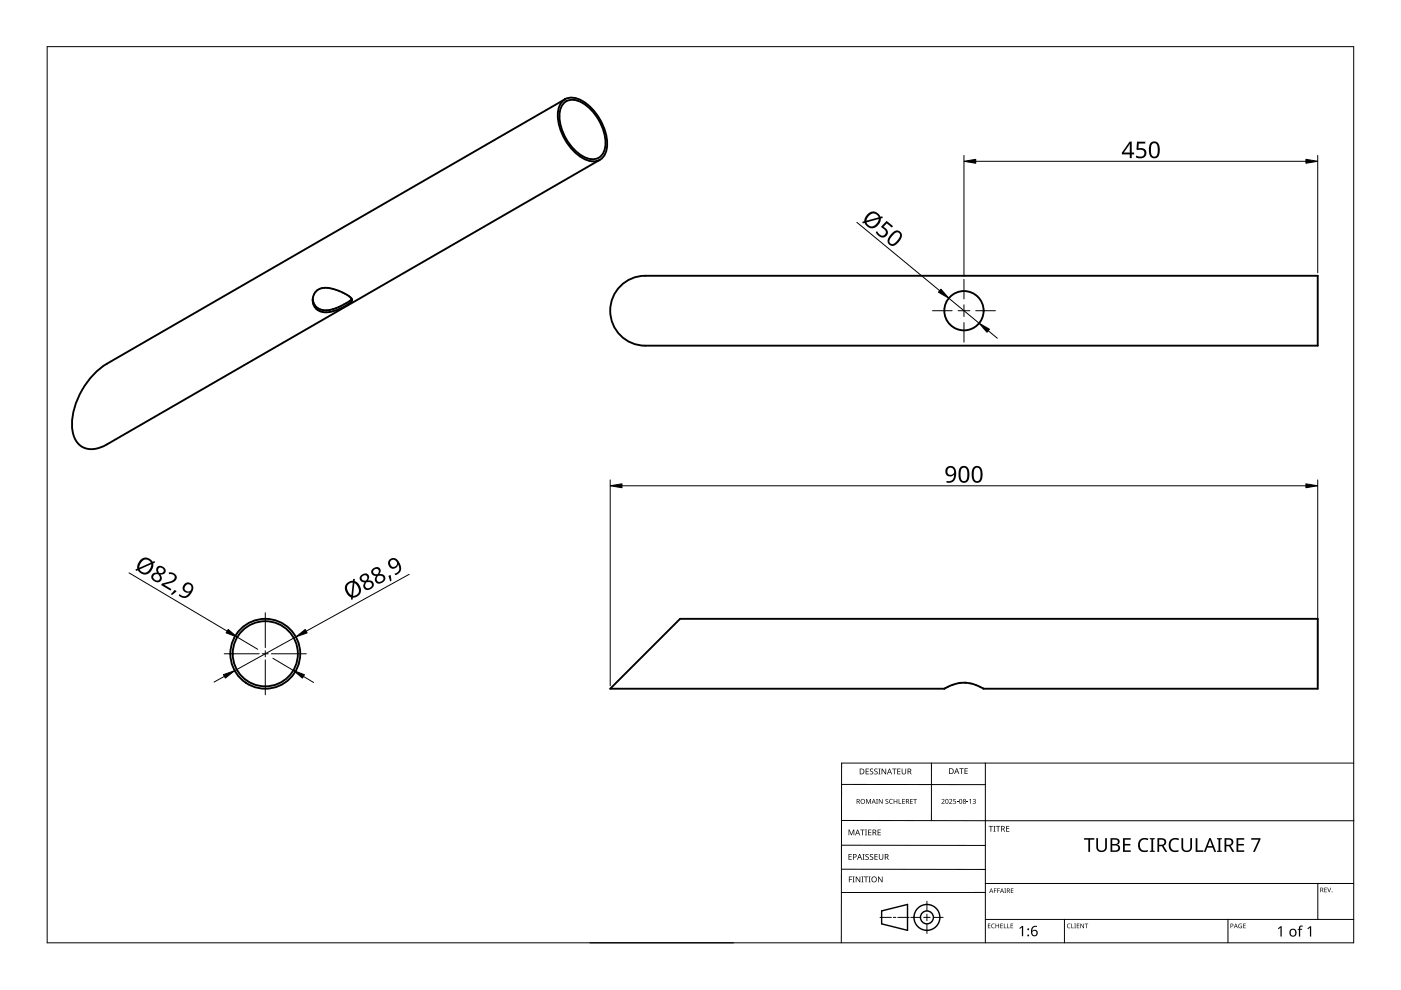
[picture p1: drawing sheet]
<svg xmlns="http://www.w3.org/2000/svg" width="297mm" height="210mm" viewBox="0 0 297 210" stroke-linecap="round" stroke-linejoin="round" font-family="sans-serif">
<g fill="none" stroke="#000" stroke-width=".4">
<path d="M119.2 21.5a3.4 3.4 0 0 1 4.3-.1 11.3 11.3 0 0 1 5.2 10 2.95 2.95 0 0 1-4.4 2.5 11.1 11.1 0 0 1-6-10.4l.5-1.5zM119.5 21.9a3.1 3.1 0 0 1 4-.1 10.5 10.5 0 0 1 4.8 9.3 2.75 2.75 0 0 1-4.1 2.4 10.3 10.3 0 0 1-5.5-9.7l.4-1.4zM119.8 21l-97.1 56.1a16.1 16.1 0 0 0-7.4 13.9 4.1 4.1 0 0 0 4.5 4.2l1.4-.3 1.5-.7 104.5-60.3M66.3 63.6h.1M66.3 63.4v.2M74.6 63.4a1 1 0 0 1-.8 1.2l-1 .5a6.1 6.1 0 0 1-5.2 .7 2.47 2.47 0 0 1-1.3-2.2M74.6 63.4a8.4 8.4 0 0 0-6.5-2.3 2.46 2.46 0 0 0-1.8 2.3M74.6 63.4l-.5 .5-1.3 .7a6.1 6.1 0 0 1-5.2 .9l-.9-.8-.4-1.3M131.2 61a7.4 7.4 0 0 1 5.6-2.5h142.6v14.8h-142.6a7.4 7.4 0 0 1-6.8-4.3 7.4 7.4 0 0 1 1.2-8zM52.1 144.7v.1M200.2 146l2.1-.9 2.3-.4a8.7 8.7 0 0 1 3.9 1.3h70.9v-14.8h-135.2l-14.8 14.8h70.8M200.2 146h.1"/>
<circle cx="204.4" cy="65.9" r="4.2"/>
<circle cx="56.2" cy="138.6" r="6.9"/>
<circle cx="56.2" cy="138.6" r="7.4"/>
</g>
<path d="M10 9.9h277v190h-277z" fill="none" stroke="#000" stroke-width=".21"/>
<g fill="none" stroke="#000" stroke-width=".21">
<path d="M178.4 179.2l30.5 .1M178.4 166.3l30.5 .1M178.5 174h108.6M197.5 161.8v12.2M208.9 161.8v38.1M287 161.8h-108.6v38.1M125.1 199.9h30.5M178.4 184.3h30.5M186.6 194.5h2.4M189.4 194.5h.5M190.4 194.5h2.4M193.1 194.5h2.1"/>
<path d="M195.8 194.5h1.4M196.5 191.1v2M196.5 193.8v1.4M196.5 195.9v2M197.9 194.5h2.1M208.9 189.2h-30.5M208.9 187.3h78.1M208.9 194.9h78.1M225.7 194.9v5M260.4 194.9v5M279.4 187.3v7.6"/>
</g>
<g fill="none" stroke="#000" stroke-width=".3">
<path d="M186.9 193.1l5.5-1.3v5.5l-5.5-1.4z"/>
<circle cx="196.5" cy="194.5" r="1.37"/>
<circle cx="196.5" cy="194.5" r="2.74"/>
</g>
<g fill="#000">
<path d="M179.9 175.9h.2l.4 1 .4-1h.2v1.2h-.1v-1.1l-.4 1.1h-.2l-.4-1.1 .1 1.1h-.2zM182.4 175.9h.9v.1h-.4v1.1h-.1v-1.1h-.4zM183.4 175.9h.4l-.1 .1v1l.1 .1h-.4l.1-.1v-1zM183.6 169.4h.2l.3 .8 .4-.8h.2v1h-.2v-.9l-.4 .9-.4-.9 .1 .9h-.2zM183.5 163h.7v.1h-.5v.4h.5v.1h-.5v.4h.5v.2h-.7zM184.1 175.9h.6v.1h-.5v.4h.5v.1h-.5v.5h.5v.1h-.6zM184.5 163.1l.4-.2 .2 .1v.1a.25 .25 0 0 0-.4-.1 .25 .25 0 0 0 0 .4 .4 .4 0 0 1 .5 .3 .4 .4 0 0 1-.3 .5 .4 .4 0 0 1-.5-.2h.1a.27 .27 0 0 0 .4 .1 .27 .27 0 0 0-.1-.4l-.3-.3zM185.4 163.1l.4-.2 .3 .1-.1 .1a.25 .25 0 0 0-.4-.1 .25 .25 0 0 0 0 .4 .4 .4 0 0 1 .5 .3 .4 .4 0 0 1-.3 .5 .4 .4 0 0 1-.5-.2h.1a.27 .27 0 0 0 .4 .1 .27 .27 0 0 0 0-.4l-.4-.3zM185.8 169.4h.3l-.1 .1v.8l.1 .1h-.3l.1-.1zM186.2 163h.5l-.2 .1v1l.2 .1h-.5l.2-.1v-1zM186.1 175.9h.6v.1h-.5v.4h.5v.1h-.5v.5h.5v.1h-.6zM186.3 169.4h.2l.5 .8v-.8h.1v1h-.1l-.6-.8v.8h-.1z"/>
<path d="M186.9 163h.2l.6 1v-1h.2v1.2h-.2l-.6-1v1h-.2zM187.8 169.5l.3-.1h.2v.2a.25 .25 0 0 0-.3-.1 .25 .25 0 0 0-.1 .3 .25 .25 0 0 0 .3 .1 .32 .32 0 0 1 0 .5 .32 .32 0 0 1-.5-.1 .25 .25 0 0 0 .4 .1 .25 .25 0 0 0 0-.4l-.3-.2zM188.6 169.5l.4-.1h.3l-.1 .2a.41 .41 0 0 0-.6 .3 .41 .41 0 0 0 .6 .4 .48 .48 0 0 1-.6-.1 .48 .48 0 0 1 0-.7zM189.1 163h1v.1h-.4v1.1h-.2v-1.1h-.4zM189.5 169.4h.1v.4h.5v-.4h.1v1h-.1v-.5h-.5v.5h-.1zM190.5 169.4h.2v.9h.4v.1h-.6zM190.2 163h.7v.1h-.5v.4h.5v.1h-.5v.4h.5v.2h-.7zM191.3 169.4h.5v.1h-.4v.3h.4v.1h-.4v.4h.4v.1h-.5zM191.2 163h.1v.8a.32 .32 0 0 0 .3 .3 .32 .32 0 0 0 .4-.4v-.7h.1v.7a.47 .47 0 0 1-.5 .5 .47 .47 0 0 1-.4-.5zM193 169.4h.5v.1h-.4v.3h.4v.1h-.4v.4h.4v.1h-.5zM193.6 169.4h.8v.1h-.3v.9h-.2v-.9h-.3zM199.6 169.5a.37 .37 0 0 1 .6 0 .37 .37 0 0 1-.2 .6l-.2 .2h.5v.1h-.7l.3-.4a.27 .27 0 0 0 .2-.3 .27 .27 0 0 0-.4-.1z"/>
<path d="M201.2 169.5a.37 .37 0 0 1 .6 0 .37 .37 0 0 1-.2 .6l-.2 .2h.5v.1h-.7l.3-.4a.27 .27 0 0 0 .3-.3 .27 .27 0 0 0-.5-.1zM202.1 169.4h.5v.1h-.4v.3a.34 .34 0 0 1 .5 .2 .34 .34 0 0 1-.2 .4 .34 .34 0 0 1-.4-.1 .29 .29 0 0 0 .4 0 .29 .29 0 0 0 0-.4 .29 .29 0 0 0-.4 0zM202.9 170l.3 .1zM203.4 162.9h.9v.1h-.4v1.1h-.1v-1.1h-.4zM205 170l.3 .1zM204.5 162.9h.7v.1h-.5v.4h.4v.1h-.4v.5h.5v.1h-.7zM205.5 169.6l.4-.2v1h-.2v-.9zM206.2 169.5a.32 .32 0 0 1 .5-.1 .32 .32 0 0 1 0 .5 .33 .33 0 0 1 .1 .5 .33 .33 0 0 1-.6-.1 .26 .26 0 0 0 .4 .1 .26 .26 0 0 0 .1-.4l-.3-.2a.23 .23 0 0 0 .3 0 .23 .23 0 0 0-.1-.4 .23 .23 0 0 0-.3 .2zM209.6 175.1h.9v.2h-.3v1h-.2v-1h-.4zM210.6 175.1h.5l-.2 .1v1l.2 .1h-.5l.2-.1v-1zM211.2 175.1h.9v.2h-.4v1h-.2v-1h-.3zM213.3 175.1h.7v.2h-.5v.3h.5v.2h-.5v.4h.5v.1h-.7z"/>
<path d="M232.4 177.7h.4v1.9a.76 .76 0 0 0 .8 .7 .76 .76 0 0 0 .7-.7v-1.9h.4v1.9a1.12 1.12 0 0 1-1.1 1.1 1.12 1.12 0 0 1-1.2-1.1zM241.7 178.1a1.63 1.63 0 0 1 1.8-.3l-.2 .3a1.14 1.14 0 0 0-1.4 .2 1.14 1.14 0 0 0-.2 1.4 1.11 1.11 0 0 0 1.7 .5v.3a1.52 1.52 0 0 1-1.9-.5 1.52 1.52 0 0 1 .2-1.9zM248.2 178.1a1.63 1.63 0 0 1 1.8-.3l-.2 .3a1.14 1.14 0 0 0-1.4 .2 1.14 1.14 0 0 0-.2 1.4 1.11 1.11 0 0 0 1.7 .5v.3a1.52 1.52 0 0 1-1.9-.5 1.52 1.52 0 0 1 .2-1.9zM250.5 177.7h.4v1.9a.76 .76 0 0 0 .7 .7 .76 .76 0 0 0 .8-.7v-1.9h.3v1.9a1.12 1.12 0 0 1-1.1 1.1 1.12 1.12 0 0 1-1.1-1.1zM180 185.8h.7v.2h-.6v.4h.5v.1h-.5v.6h-.1zM179.9 181.1h.7v.1h-.5v.4h.4v.1h-.4v.5h.5v.1h-.7zM180.8 185.8h.4l-.1 .2v.9l.1 .2h-.4l.1-.2v-.9zM181.4 185.8h.2l.7 1.1v-1.1h.1v1.3h-.2l-.6-1v1h-.2zM182.6 185.8h.5l-.2 .2v.9l.2 .2h-.5l.2-.2v-.9zM182.9 181.1h.4l-.1 .1v1l.1 .1h-.4l.1-.1v-1zM183.2 185.8h.9v.2h-.4v1.1h-.2v-1.1h-.3zM183.5 181.2l.5-.1h.2v.2a.25 .25 0 0 0-.4-.1 .25 .25 0 0 0 0 .4 .4 .4 0 0 1 .4 .3 .4 .4 0 0 1-.2 .4 .4 .4 0 0 1-.5-.2 .27 .27 0 0 0 .5 .1 .27 .27 0 0 0-.1-.4l-.4-.3z"/>
<path d="M184.2 185.8h.4l-.1 .2v.9l.1 .2h-.4l.1-.2v-.9zM184.5 181.2l.4-.1h.2v.2a.25 .25 0 0 0-.4-.1 .25 .25 0 0 0 0 .4 .4 .4 0 0 1 .5 .3 .4 .4 0 0 1-.3 .4 .4 .4 0 0 1-.5-.2h.1a.27 .27 0 0 0 .4 .1 .27 .27 0 0 0-.1-.4l-.3-.3zM185.4 181.1h.7v.1h-.5v.4h.5v.1h-.5v.5h.5v.1h-.7zM186.2 185.8h.1l.7 1.1v-1.1h.1v1.3h-.2l-.6-1v1h-.1zM186.3 181.1h.2v.8a.32 .32 0 0 0 .3 .3 .32 .32 0 0 0 .3-.3v-.8h.2v.8a.47 .47 0 0 1-.5 .4 .47 .47 0 0 1-.5-.4zM209.5 195.8h.5l-.4 .1v.3h.4l-.4 .1v.4l.4 .1h-.5zM210.3 196l.3-.2 .3 .1v.1a.39 .39 0 0 0-.6 .3 .39 .39 0 0 0 .6 .4 .46 .46 0 0 1-.7-.1 .46 .46 0 0 1 .1-.6zM210.7 188.4h.6l-.4 .1v.3h.4l-.4 .1v.4h-.2zM211.4 188.4h.6l-.4 .1v.3h.4l-.4 .1v.4h-.2zM211.1 195.8h.1v.4h.5v-.4h.1v1h-.1v-.5h-.5v.5h-.1zM212.1 195.8h.5l-.4 .1v.3h.4l-.4 .1v.4l.4 .1h-.5zM212.8 195.8h.2v.9l.4 .1h-.6z"/>
<path d="M212.9 188.4h.4l-.1 .1 .1 .8h-.4l.2-.1zM213.6 195.8h.1v.9l.4 .1h-.5zM214.3 195.8h.5l-.4 .1v.3h.4l-.4 .1v.4l.4 .1h-.5zM214.3 188.4h.6l-.5 .1v.3h.4l-.4 .1v.3l.5 .1h-.6zM216.1 196.8l.6-.5h.2v2.2h-.2v-1.9l-.4 .4zM226.3 196l.4-.2 .3 .1-.1 .1a.39 .39 0 0 0-.6 .3 .39 .39 0 0 0 .6 .4 .46 .46 0 0 1-.6-.1 .46 .46 0 0 1 0-.6zM227.1 195.8h.2v.9l.4 .1h-.6zM227.8 195.8h.3l-.1 .1 .1 .9h-.3l.1-.1zM228.3 195.8h.5l-.4 .1v.3h.4l-.4 .1v.4l.4 .1h-.5zM229.1 195.8h.1l.5 .8v-.8h.1v1h-.1l-.5-.8v.8h-.1zM230 195.8h.7l-.3 .1v.9h-.1v-.9zM229.8 177.7h2.2v.3h-.9v2.6h-.4v-2.6h-.9z"/>
<path d="M238.1 177.7h1.6v.3h-1.2v.9h1.2v.4h-1.2v1h1.2v.3h-1.6zM243.8 177.7h1v.2l-.3 .1v2.3l.3 .1v.2h-1v-.2l.3-.1v-2.3l-.3-.1zM253.5 177.7h.4v2.6h1.2v.3h-1.6zM258 177.7h1.1v.2l-.4 .1v2.3l.4 .1v.2h-1.1v-.2l.4-.1v-2.3l-.4-.1zM262.7 196l.6-.1-.1 .1a.4 .4 0 0 0-.5 .3 .4 .4 0 0 0 .5 .4v-.3l-.2-.1h.3v.5a.53 .53 0 0 1-.7-.1 .53 .53 0 0 1 .1-.7zM262.2 177.7h1.6v.3h-1.3v.9h1.2v.4h-1.2v1h1.3v.3h-1.6zM263.6 195.8h.5l-.4 .1v.3h.4l-.4 .1v.4l.4 .1h-.5zM265.3 177.7h1.9l-1.1 2.9h-.4l1.2-2.6h-1.6zM270.9 196.8l.6-.4h.2v2.2h-.2v-1.9l-.4 .3zM275.5 196.4l.7-.1v.2h-.4l-.1 .2v.2h.4v.2h-.4v1.5h-.3v-1.5h-.3l.3-.2zM277.2 196.8l.6-.4h.2v2.2h-.3v-1.9l-.4 .3zM280.8 188.2h.5l-.4 .1v.3h.4l-.4 .1v.4l.4 .1h-.5z"/>
<path d="M281.4 188.2h.1l.3 .8 .3-.8h.1l-.3 1h-.1z"/>
<path d="M181.6 169.4h.3a.29 .29 0 0 1 .4 .2 .29 .29 0 0 1-.2 .4l.3 .4h-.2l-.2-.4h-.2v.4h-.2zM181.8 169.5v.4h.1a.2 .2 0 0 0 .2-.2 .2 .2 0 0 0-.2-.2z"/>
<path d="M181.8 175.9h.1l.5 1.2h-.2l-.1-.4h-.5l-.2 .4h-.1zM181.8 176l-.2 .6h.4z"/>
<path d="M182.3 163h.4a.61 .61 0 0 1 .6 .6 .61 .61 0 0 1-.7 .6h-.3zM182.4 163.1v.9h.2a.48 .48 0 0 0 .5-.4 .48 .48 0 0 0-.5-.5z"/>
<path d="M182.4 169.9a.51 .51 0 0 1 1 0 .51 .51 0 0 1-1 0zM182.6 169.9a.4 .4 0 0 0 .8 0 .4 .4 0 0 0-.8 0z"/>
<path d="M185 175.9h.3a.35 .35 0 0 1 .5 .2 .35 .35 0 0 1-.3 .5l.4 .5h-.2l-.3-.5h-.2v.5h-.2zM185.2 176v.5h.1a.23 .23 0 0 0 .3-.3 .23 .23 0 0 0-.3-.2z"/>
<path d="M185.2 169.4l.5 1-.3-.3h-.4l-.2 .3zM185.2 169.5l-.1 .5h.3z"/>
<path d="M188.5 163h.2l.4 1.2h-.1l-.2-.4h-.5l-.1 .4h-.2zM188.6 163.1l-.2 .6h.4z"/>
<path d="M192.1 169.4h.3a.29 .29 0 0 1 .3 .2 .29 .29 0 0 1-.2 .4l.3 .4h-.1l-.3-.4h-.2v.4h-.1zM192.2 169.5v.4h.2a.2 .2 0 0 0 .2-.2 .2 .2 0 0 0-.3-.2z"/>
<path d="M192.4 163h.4a.35 .35 0 0 1 .4 .2 .35 .35 0 0 1-.2 .4l.3 .6h-.2l-.3-.5h-.2v.5h-.2zM192.6 163.1v.4h.2a.23 .23 0 0 0 .3-.2 .23 .23 0 0 0-.3-.2z"/>
<path d="M200.5 169.5l.4-.1 .2 .2v.5l-.2 .3h-.3l-.1-.2zM200.6 169.6v.1a.37 .37 0 0 0-.1 .4 .37 .37 0 0 0 .4 .2 .4 .4 0 0 0 .1-.5 .4 .4 0 0 0-.4-.2z"/>
<path d="M201.2 162.9h.4a.61 .61 0 0 1 .6 .6 .61 .61 0 0 1-.6 .6h-.4zM201.4 163v1h.1a.48 .48 0 0 0 .5-.5 .48 .48 0 0 0-.4-.5z"/>
<path d="M202.8 162.9h.1l.5 1.2h-.2l-.1-.4h-.5l-.1 .4h-.2zM202.8 163l-.1 .6h.3z"/>
<path d="M203.5 169.5l.3-.1 .2 .2v.5l-.2 .3h-.3l-.1-.2zM203.5 169.6v.1a.37 .37 0 0 0-.1 .4 .37 .37 0 0 0 .4 .2 .4 .4 0 0 0 .2-.5 .4 .4 0 0 0-.5-.2z"/>
<path d="M204.2 169.5a.29 .29 0 0 1 .5-.1 .29 .29 0 0 1-.1 .5 .29 .29 0 0 1 .1 .4 .29 .29 0 0 1-.4 0 .29 .29 0 0 1 .1-.4zM204.3 170.2a.2 .2 0 0 0 .4 0 .2 .2 0 0 0-.4 0zM204.3 169.7a.2 .2 0 0 0 .4 0 .2 .2 0 0 0-.4 0z"/>
<path d="M212.3 175.1h.3a.35 .35 0 0 1 .4 .3 .35 .35 0 0 1-.2 .4l.3 .5h-.2l-.3-.5h-.2v.5h-.1zM212.4 175.2v.5h.2a.23 .23 0 0 0 .3-.2 .23 .23 0 0 0-.3-.3z"/>
<path d="M235.4 177.7h.9a.76 .76 0 0 1 1 .3 .76 .76 0 0 1-.2 1l-.3 .1a.8 .8 0 0 1 .7 .9 .8 .8 0 0 1-1 .6h-1.1zM235.8 179.3v1h.6a.55 .55 0 0 0 .7-.5 .55 .55 0 0 0-.7-.5zM235.8 178v.9h.6a.5 .5 0 0 0 .6-.5 .5 .5 0 0 0-.7-.4z"/>
<path d="M245.4 177.7h.8a.84 .84 0 0 1 1 .6 .84 .84 0 0 1-.5 1l.8 1.3h-.5l-.7-1.2h-.5v1.2h-.4zM245.8 178v1.1h.4a.56 .56 0 0 0 .7-.5 .56 .56 0 0 0-.7-.6z"/>
<path d="M259.6 177.7h.8a.84 .84 0 0 1 1.1 .6 .84 .84 0 0 1-.6 1l.8 1.3h-.4l-.7-1.2h-.6v1.2h-.4zM260 178v1.1h.4a.56 .56 0 0 0 .7-.5 .56 .56 0 0 0-.7-.6z"/>
<path d="M180.8 181.1h.4a.41 .41 0 0 1 .4 .5 .41 .41 0 0 1-.6 .2v.5h-.2zM181 181.2v.5a.29 .29 0 0 0 .5-.3 .29 .29 0 0 0-.5-.2z"/>
<path d="M182.2 181.1h.1l.5 1.2h-.2l-.1-.4h-.5l-.1 .4h-.2zM182.3 181.2l-.2 .6h.3z"/>
<path d="M184.7 186.5a.61 .61 0 0 1 1.2 0 .61 .61 0 0 1-1.2 0zM184.9 186.5a.45 .45 0 0 0 .9 0 .45 .45 0 0 0-.9 0z"/>
<path d="M187.6 181.1h.3a.35 .35 0 0 1 .5 .2 .35 .35 0 0 1-.3 .4l.4 .6h-.2l-.3-.5h-.3v.5h-.1zM187.7 181.2v.5h.2a.23 .23 0 0 0 .3-.3 .23 .23 0 0 0-.3-.2z"/>
<path d="M210.1 188.4l.5 .9-.2-.3h-.4l-.3 .3zM210.2 188.5l-.2 .4h.3z"/>
<path d="M212.4 188.4l.5 .9-.3-.3h-.3l-.3 .3zM212.4 188.5l-.1 .4h.3z"/>
<path d="M213.5 188.4h.2a.28 .28 0 0 1 .4 .2 .28 .28 0 0 1-.2 .3l.3 .4-.4-.4h-.2v.4h-.1zM213.6 188.5v.3h.1a.19 .19 0 0 0 .3-.2 .19 .19 0 0 0-.3-.1z"/>
<path d="M218.9 196.5l.3-.2a.38 .38 0 0 1 .7 .2 .74 .74 0 0 0-1 .9 .7 .7 0 0 1 1 .2 .7 .7 0 0 1-.4 1 .7 .7 0 0 1-.9-.6v-.9zM218.8 197.8a.5 .5 0 0 0 1 0 .5 .5 0 0 0-1 0z"/>
<path d="M256.4 177.7h.3l1.1 2.9h-.3l-.4-.9h-1.1l-.4 .9h-.4zM256.5 178.1l-.4 1.3h.9z"/>
<path d="M260.9 195.8h.2a.32 .32 0 0 1 .4 .4 .32 .32 0 0 1-.5 .2v.4h-.1zM261 195.9v.4a.24 .24 0 0 0 .4-.2 .24 .24 0 0 0-.4-.2z"/>
<path d="M262 195.8l.4 1-.2-.3h-.4l-.2 .3zM262 196l-.1 .4h.3z"/>
<path d="M273.6 197.1a.82 .82 0 0 1 1.2 .1 .82 .82 0 0 1-.2 1.2 .82 .82 0 0 1-1.2-.4zM273.8 197.2a.6 .6 0 0 0-.1 .8 .6 .6 0 0 0 .8 .2l.1-.3a.53 .53 0 0 0-.1-.6 .53 .53 0 0 0-.7-.1z"/>
<path d="M279.9 188.2h.3a.28 .28 0 0 1 .3 .2 .28 .28 0 0 1-.1 .3l.2 .5-.3-.4h-.2v.4h-.2zM280.1 188.3v.4h.1a.19 .19 0 0 0 .2-.2 .19 .19 0 0 0-.2-.2z"/>
<circle cx="218" cy="198.3" r=".2"/>
<circle cx="218" cy="197" r=".2"/>
<circle cx="282.4" cy="189.1" r=".09"/>
</g>
<path d="M204.4 59.2v4.2M197.7 65.9h4.2M203.1 65.9h2.5M204.4 64.6v2.5M204.4 68.4v4.1M206.9 65.9h4.1M47.5 138.6h7.5M55.6 138.6h1.3M56.2 129.9v7.4M56.2 138v1.3M56.2 139.9v7.4M57.5 138.6h7.5" fill="none" stroke="#000" stroke-width=".21"/>
<g fill="none" stroke="#000" stroke-width=".21">
<path d="M204.4 32.9v25.7M206.9 34.2h70M279.4 32.9v24.9M181.7 47.2l17.5 14.4M201.2 63.2l6.4 5.3M209.5 70.1l2 1.6M129.4 101.7v43.7M131.9 103h145M279.4 101.7v43.7M27.4 121.5l20.8 12.3M50.3 135.1l4.3 2.6M57.9 139.6l4.3 2.5"/>
<path d="M62.7 135l-12.9 7.2M86.8 121.8l-21.9 12M47.6 143.4l-2.2 1.2M64.3 143.4l2.2 1.3"/>
</g>
<g fill="#000">
<path d="M241.1 30h1.7v.4h-1.4v1a1.17 1.17 0 0 1 1.7 1 1.17 1.17 0 0 1-1.6 1.2l-.6-.2v-.4a1.03 1.03 0 0 0 1.7-.5 .93 .93 0 0 0-1.4-.7l-.3-.1zM188 46.8l1.3 1.1-.2 .3-1.1-.8-.7 .7a1.17 1.17 0 0 1 .7 1.8 1.17 1.17 0 0 1-1.9-.1l-.4-.5 .3-.3a1.03 1.03 0 0 0 1.6 .7 .93 .93 0 0 0-.7-1.4l-.1-.3zM35.8 121.4a1.16 1.16 0 0 1 1.3 .3 1.16 1.16 0 0 1 .1 1.4l-.6 .4-1.8 .5 1.5 .9-.2 .3-1.9-1.2 .1-.3 1.6-.4a.98 .98 0 0 0 1-1.3l-.4-.2-.7-.1zM37 125.1l.4 .3-.9 .7-.3-.1zM82.4 122.1l.4-.2 .2 1.2-.3 .2z"/>
<path d="M239.5 30h.4v2.3h.6v.4h-.6v.8h-.4v-.8h-1.6v-.3zM239.5 30.5l-1.2 1.8h1.2z"/>
<path d="M244 30.2a1.16 1.16 0 0 1 1.3 0 1.16 1.16 0 0 1 .6 1.2 1.69 1.69 0 0 1-1 2.2 1.27 1.27 0 0 1-1.3-1.6l.1-1.2zM244.3 30.5a2.16 2.16 0 0 0 .3 2.7 .82 .82 0 0 0 .9-1.1 1.35 1.35 0 0 0-.8-1.7z"/>
<path d="M183.9 45.4a1.59 1.59 0 0 1 2.8 .6l.4-.1 .1 .3-.4 .1a1.81 1.81 0 0 1-1.3 1.9 1.81 1.81 0 0 1-2.1-.7l-.1-.2-.4 .1-.1-.4 .4-.1 .2-.6zM183.7 47.2a1.23 1.23 0 0 0 1.2 .8 1.23 1.23 0 0 0 1.2-.9l.2-.7zM184.3 45.7l-.6 1.1 2.6-.7-.6-.7a1.05 1.05 0 0 0-1.4 .3z"/>
<path d="M189.1 49.5a1.16 1.16 0 0 1 1.8-.4 1.16 1.16 0 0 1 0 1.8 1.69 1.69 0 0 1-2.2 1.1 1.27 1.27 0 0 1 0-2.1zM189.4 49.8l-.6 .8a.69 .69 0 0 0 0 1 .69 .69 0 0 0 1-.2 1.9 1.9 0 0 0 .9-1.9 .8 .8 0 0 0-1.3 .3z"/>
<path d="M82.5 118.7a1.31 1.31 0 0 1 1.3-.3 1.31 1.31 0 0 1 1 1 1.58 1.58 0 0 1-1 2.6l-.2-.4a1.16 1.16 0 0 0 1-.7 1.16 1.16 0 0 0-.2-1.2 1.08 1.08 0 0 1-1.4 .9 1.08 1.08 0 0 1-.7-1.5zM82.7 119.4a.76 .76 0 0 0 1.5 0 .76 .76 0 0 0-1.5 0z"/>
<path d="M200.7 99.1a1.22 1.22 0 0 1 1.5-.1 1.22 1.22 0 0 1 .5 1.3 1.64 1.64 0 0 1-2 2v-.3a1.16 1.16 0 0 0 1.2-.2 1.16 1.16 0 0 0 .4-1.2 1.08 1.08 0 0 1-1.6 .1 1.08 1.08 0 0 1 0-1.6zM200.8 99.9a.76 .76 0 0 0 1.5 0 .76 .76 0 0 0-1.5 0z"/>
<path d="M203.7 99a1.16 1.16 0 0 1 1.3 0 1.16 1.16 0 0 1 .5 1.2 1.69 1.69 0 0 1-1 2.2 1.27 1.27 0 0 1-1.3-1.6l.1-1zM203.9 99.3a2.16 2.16 0 0 0 .3 2.7 .82 .82 0 0 0 .9-1.1 1.35 1.35 0 0 0-.7-1.7z"/>
<path d="M206.5 99a1.16 1.16 0 0 1 1.3 0 1.16 1.16 0 0 1 .5 1.2 1.69 1.69 0 0 1-1 2.2 1.27 1.27 0 0 1-1.3-1.6l.1-1zM206.7 99.3a2.16 2.16 0 0 0 .3 2.7 .82 .82 0 0 0 .9-1.1 1.35 1.35 0 0 0-.7-1.7z"/>
<path d="M29.8 118.7a1.58 1.58 0 0 1 2.6 .4l.3-.1 .2 .3-.4 .1a1.81 1.81 0 0 1-.9 2.1 1.81 1.81 0 0 1-2.3-.4l-.1-.2-.3 .2-.2-.3 .4-.2 .1-.9zM29.6 120.7a1.23 1.23 0 0 0 1.3 .7 1.23 1.23 0 0 0 1-1.1l.2-.7zM30.2 118.9l-.5 .8-.2 .7 2.5-1.1-.7-.6a1 1 0 0 0-1.1 .2z"/>
<path d="M33.3 120.2a1.03 1.03 0 0 1 1.5 .1 1.03 1.03 0 0 1 0 1.4l-.8 .1a1 1 0 0 1 0 1.5 1 1 0 0 1-1.5-.2 .94 .94 0 0 1-.3-1.2 .94 .94 0 0 1 1.1-.5l-.1-.1a.91 .91 0 0 1 .1-1.1zM32.5 122.4a.7 .7 0 0 0 1.4 0 .7 .7 0 0 0-1.4 0zM33.5 121a.6 .6 0 0 0 1.2 0 .6 .6 0 0 0-1.2 0z"/>
<path d="M39.2 123.7a1.19 1.19 0 0 1 1.6 .3 1.19 1.19 0 0 1-.1 1.6 1.64 1.64 0 0 1-2.8 .7l.2-.3a1.16 1.16 0 0 0 1.1 .4 1.16 1.16 0 0 0 .9-.8 1.05 1.05 0 0 1-1.3-.5 1.05 1.05 0 0 1 .4-1.4zM39.1 124.6a.8 .8 0 0 0 1.6 0 .8 .8 0 0 0-1.6 0z"/>
<path d="M73.5 123.7l.7-.5 .6-.1 .1-.4 .3 .1v.4a1.81 1.81 0 0 1 1.3 1.8 1.81 1.81 0 0 1-1.5 1.7h-.2v.4h-.4l.1-.4a2 2 0 0 1-1-3zM75.1 123.6l-.3 2.7a1.23 1.23 0 0 0 1.3-.8 1.23 1.23 0 0 0-.4-1.4zM73.8 123.9a1.51 1.51 0 0 0 .7 2.3l.3-2.7-.5 .1z"/>
<path d="M76.5 122a.93 .93 0 0 1 1.1-.5 .93 .93 0 0 1 .7 1l-.3 .6a1 1 0 0 1 1.3 .7 1 1 0 0 1-.9 1.2 .94 .94 0 0 1-1.2-.3 .94 .94 0 0 1 .1-1.2h-.2a.85 .85 0 0 1-.8-.6 .85 .85 0 0 1 .2-.9zM77.4 124.1a.7 .7 0 0 0 1.4 0 .7 .7 0 0 0-1.4 0zM76.7 122.6a.6 .6 0 0 0 1.2 0 .6 .6 0 0 0-1.2 0z"/>
<path d="M79 120.7a.93 .93 0 0 1 1-.5 .93 .93 0 0 1 .7 .9l-.2 .6a1 1 0 0 1 1.2 .8 1 1 0 0 1-.9 1.2 .94 .94 0 0 1-1.2-.4 .94 .94 0 0 1 .2-1.2h-.2a.85 .85 0 0 1-.8-.5 .85 .85 0 0 1 .2-.9zM79.8 122.7a.7 .7 0 0 0 1.4 0 .7 .7 0 0 0-1.4 0zM79.2 121.2a.58 .58 0 0 0 1.1 0 .58 .58 0 0 0-1.1 0z"/>
</g>
<path d="M204.4 34.2l2.5-.4v.8zM276.9 33.8l2.5 .4-2.5 .4zM199.5 61.3l1.7 1.9-2.2-1.2zM207.6 68.5l2.2 1.3-.5 .6zM129.4 103l2.5-.4v.8zM276.9 102.6l2.5 .4-2.5 .4zM48.4 133.5l1.9 1.6-2.4-.9zM62.7 135l2-1.5 .4 .7zM47.4 143l2.4-.8-2 1.6zM62.2 142.1l2.3 1-.4 .7z" fill="#000" stroke="#000" stroke-width=".21"/>
</svg>
